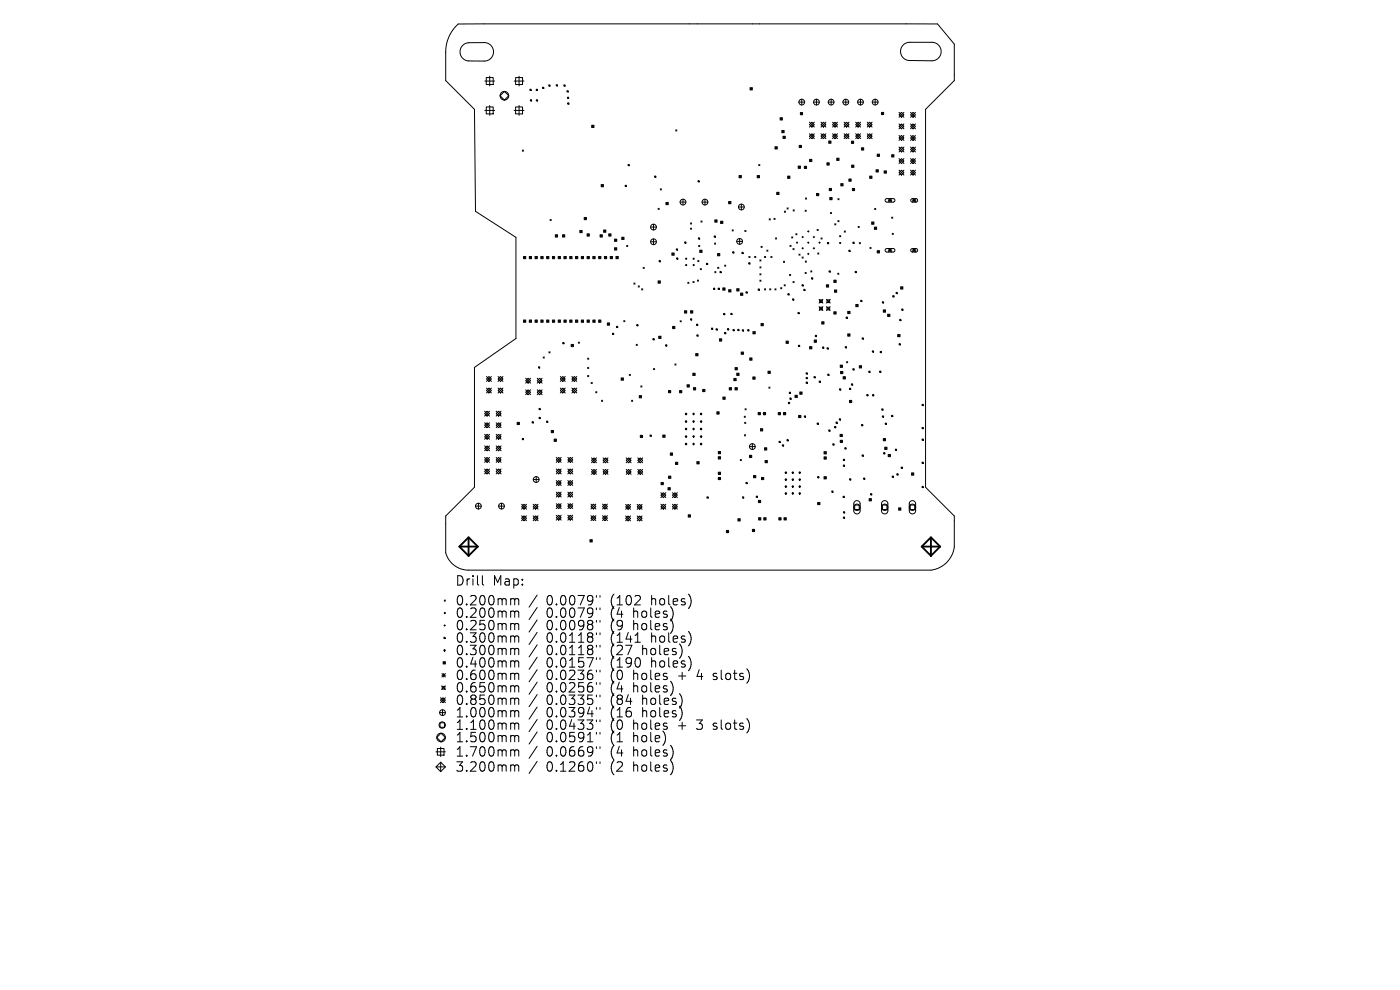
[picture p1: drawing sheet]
<svg xmlns="http://www.w3.org/2000/svg" width="297mm" height="210mm" viewBox="0 0 297 210" stroke-linecap="round" stroke-linejoin="round" font-family="sans-serif">
<defs><g id="words">
<g font-size="2.8">
<text x="96.5" y="124.5">Drill</text>
<text x="104.5" y="124.5">Map:</text>
<text x="96.5" y="128.7">0.200mm</text>
<text x="96.5" y="131.3">0.200mm</text>
<text x="115.9" y="128.7">0.0079&quot;</text>
<text x="115.9" y="131.3">0.0079&quot;</text>
<text x="129.7" y="128.7">(102</text>
<text x="129.7" y="131.3">(4</text>
<text x="134.6" y="131.3">holes)</text>
<text x="138.4" y="128.7">holes)</text>
<text x="96.5" y="134">0.250mm</text>
<text x="96.5" y="136.6">0.300mm</text>
<text x="115.9" y="134">0.0098&quot;</text>
<text x="115.9" y="136.6">0.0118&quot;</text>
<text x="129.7" y="134">(9</text>
<text x="129.7" y="136.6">(141</text>
<text x="134.6" y="134">holes)</text>
<text x="138.4" y="136.6">holes)</text>
<text x="96.5" y="139.3">0.300mm</text>
<text x="96.5" y="141.9">0.400mm</text>
<text x="115.9" y="139.3">0.0118&quot;</text>
<text x="115.9" y="141.9">0.0157&quot;</text>
<text x="129.7" y="139.3">(27</text>
<text x="129.7" y="141.9">(190</text>
<text x="136.5" y="139.3">holes)</text>
<text x="138.4" y="141.9">holes)</text>
<text x="96.5" y="144.5">0.600mm</text>
<text x="96.5" y="147.2">0.650mm</text>
<text x="96.5" y="149.8">0.850mm</text>
<text x="115.9" y="144.5">0.0236&quot;</text>
<text x="115.9" y="147.2">0.0256&quot;</text>
<text x="115.9" y="149.8">0.0335&quot;</text>
<text x="129.7" y="144.5">(0</text>
<text x="129.7" y="147.2">(4</text>
<text x="129.7" y="149.8">(84</text>
<text x="134.6" y="144.5">holes</text>
<text x="134.6" y="147.2">holes)</text>
<text x="136.5" y="149.8">holes)</text>
<text x="144.3" y="144.5">+</text>
<text x="148.5" y="144.5">4</text>
<text x="152.2" y="144.5">slots)</text>
<text x="96.5" y="152.5">1.000mm</text>
<text x="96.5" y="155.1">1.100mm</text>
<text x="115.9" y="152.5">0.0394&quot;</text>
<text x="115.9" y="155.1">0.0433&quot;</text>
<text x="129.7" y="152.5">(16</text>
<text x="129.7" y="155.1">(0</text>
<text x="134.6" y="155.1">holes</text>
<text x="136.5" y="152.5">holes)</text>
<text x="144.3" y="155.1">+</text>
<text x="148.5" y="155.1">3</text>
<text x="152.2" y="155.1">slots)</text>
<text x="96.5" y="157.7">1.500mm</text>
<text x="96.5" y="160.8">1.700mm</text>
<text x="115.9" y="157.7">0.0591&quot;</text>
<text x="115.9" y="160.8">0.0669&quot;</text>
<text x="129.7" y="157.7">(1</text>
<text x="129.7" y="160.8">(4</text>
<text x="134.6" y="157.7">hole)</text>
<text x="134.6" y="160.8">holes)</text>
<text x="96.5" y="164">3.200mm</text>
<text x="115.9" y="164">0.1260&quot;</text>
<text x="129.7" y="164">(2</text>
<text x="134.6" y="164">holes)</text>
</g>
</g></defs>
<g fill="none" stroke="#000" stroke-width=".21">
<path d="M96.7 5.6l.5-.5h5.5h96.2l3.6 4.3v7.7l-6.1 6.1v80.2l6.1 6.1v6.5a5.7 5.7 0 0 1-5 4.9h-98a5 5 0 0 1-4.9-3.6v-7.8l6.1-6.1v-25.5l8.8-6.1v-21.5l-8.6-5.5-.2-21.6-6.1-6.1v-5.9a8 8 0 0 1 2.1-5.6zM98.2 9.6l1.1-.5 3.4-.1a1.96 1.96 0 0 1 2 2 1.96 1.96 0 0 1-2 2l-3.3-.1a1.94 1.94 0 0 1-1.7-1.3 1.94 1.94 0 0 1 .5-2zM102.8 17.2h2.1M103.2 16.5h1.4v1.4h-1.4zM103.9 16.2v2M107 19.4l.9 .9-.9 .9-.9-.9zM109.1 17.2h2.1M109.4 16.5h1.5v1.4h-1.5zM110.1 16.2v2M112.4 18.9h.3v.3h-.3zM113.8 18.9h.2v.3h-.2zM115.1 18.5h.3v.3h-.3z"/>
<path d="M116.4 18h.3v.3h-.3zM118 18h.3v.2h-.3zM119.6 18h.3v.3h-.3zM120.3 19.2h.2v.3h-.2zM159.1 18.6l.5 .5M159.6 18.6l-.5 .5M191.7 9.5l.5-.4 .7-.1h4.8a1.96 1.96 0 0 1 2 1.9 1.96 1.96 0 0 1-2 2l-4.7-.1a1.93 1.93 0 0 1-1.8-1.2 1.93 1.93 0 0 1 .5-2.1zM102.8 23.4h2.1M103.2 22.7h1.4v1.5h-1.4zM103.9 22.4v2.1M109.1 23.4h2.1M109.4 22.7h1.5v1.5h-1.5z"/>
<path d="M110.1 22.4v2.1M110.8 31.8l.3 .3M111.1 31.8l-.3 .3M112.5 21.2h.3v.2h-.3zM113.8 21.2h.2v.2h-.2zM120.4 20.6h.2v.3h-.2zM120.4 21.8h.3v.3h-.3zM125.5 26.6l.5 .5M126 26.6l-.5 .5M127.5 39.1l.5 .5M128 39.1l-.5 .5M132.6 39.3h.3v.3h-.3z"/>
<path d="M133.2 34.9h.3v.3h-.3zM138.9 37.3h.2v.3h-.2zM143.3 27.5l.3 .3M143.6 27.5l-.3 .3M148.1 38.3h.2v.3h-.2zM156.8 37.2l.5 .5M157.3 37.2l-.5 .5M160.6 37.2l.5 .5M161 34.9l.2 .2M161.1 37.2l-.5 .5M161.2 34.9l-.2 .2M164.4 31.1l.5 .5"/>
<path d="M164.9 31.1l-.5 .5M165.5 25l.5 .5M165.9 27.7l.5 .5M166 25l-.5 .5M166.1 28.9l.5 .5M166.4 27.7l-.5 .5M166.6 28.9l-.5 .5M167.1 37.4l.5 .4M167.6 37.4l-.5 .4M169.3 35.2l.5 .5M169.5 21.7h1.2M169.5 30.8l.5 .5"/>
<path d="M169.8 23.9l.5 .5M169.8 35.2l-.5 .5M170 30.8l-.5 .5M170.1 21v1.3M170.3 23.9l-.5 .5M170.6 35.3l.5 .5M171.1 35.3l-.5 .5M171.7 26.4l.5-.5 .6 .5-.6 .6zM171.7 28.9l.5-.5 .6 .5-.6 .5zM171.7 25.9l1.1 1.1M171.7 28.4l1.1 1M171.7 33.8l.5 .5"/>
<path d="M172.2 33.8l-.5 .5M172.6 21.7h1.2M172.8 25.9l-1.1 1.1M172.8 28.4l-1.1 1M173.2 21v1.3M174.2 26.4l.5-.5 .5 .5-.5 .6zM174.2 28.9l.5-.5 .5 .5-.5 .5zM174.2 28.4l1 1M174.2 25.9l1 1.1M175.2 25.9l-1 1.1M175.2 28.4l-1 1M175.4 34.5l.5 .5"/>
<path d="M175.7 21.7h1.2M175.8 29.9l.5 .5M175.9 34.5l-.5 .5M175.9 40l.5 .4M176.3 29.9l-.5 .5M176.3 21v1.3M176.4 40l-.5 .4M176.6 26.4l.5-.5 .6 .5-.6 .6zM176.6 28.9l.5-.5 .6 .5-.6 .5zM176.6 25.9l1.1 1.1M176.6 28.4l1.1 1M177.5 33.6l.5 .4"/>
<path d="M177.7 28.4l-1.1 1M177.7 25.9l-1.1 1.1M178 33.6l-.5 .4M178.4 38.9l.5 .5M178.8 21.7h1.2M178.9 38.9l-.5 .5M179.1 26.4l.5-.5 .5 .5-.5 .6zM179.1 28.9l.5-.5 .5 .5-.5 .5zM179.1 28.4l1 1M179.1 25.9l1 1.1M179.4 21v1.3M180.1 38l.5 .5"/>
<path d="M180.1 25.9l-1 1.1M180.1 28.4l-1 1M180.6 38l-.5 .5M180.6 29.9l.5 .5M180.7 35l.5 .5M180.8 40l.5 .4M181.1 29.9l-.5 .5M181.2 35l-.5 .5M181.3 40l-.5 .4M181.5 26.4l.5-.5 .6 .5-.6 .6zM181.5 28.9l.5-.5 .6 .5-.6 .5zM181.5 28.4l1.1 1"/>
<path d="M181.5 25.9l1.1 1.1M181.9 21.7h1.3M182.5 21v1.3M182.6 25.9l-1.1 1.1M182.6 28.4l-1.1 1M182.7 31.3l.5 .5M183.2 31.3l-.5 .5M184 26.4l.5-.5 .5 .5-.5 .6zM184 28.9l.5-.5 .5 .5-.5 .5zM184 28.4l1 1M184 25.9l1 1.1M184.5 37.4l.5 .4"/>
<path d="M185 37.4l-.5 .4M185 25.9l-1 1.1M185 28.4l-1 1M185 21.7h1.3M185.7 21v1.3M185.8 36l.5 .5M186.1 32.7l.5 .5M186.3 36l-.5 .5M186.6 32.7l-.5 .5M187 23.8l.5 .5M187.5 23.8l-.5 .5M187.6 36.2l.5 .5"/>
<path d="M188.1 36.2l-.5 .5M189.2 32.8l.4 .5M189.6 32.8l-.4 .5M190.7 24.4l.5-.6 .6 .6-.6 .5zM190.7 26.8l.5-.5 .6 .5-.6 .5zM190.7 29.3l.5-.6 .6 .6-.6 .5zM190.7 34.2l.5-.6 .6 .6-.6 .5zM190.7 36.6l.5-.5 .6 .5-.6 .5zM190.7 23.8l1.1 1.1M190.7 26.3l1.1 1M190.7 28.7l1.1 1.1M190.7 31.2l1.1 1"/>
<path d="M190.7 33.6l1.1 1.1M190.7 36.1l1.1 1M191.2 31.2l.6 .5-.6 .5-.5-.5zM191.8 23.8l-1.1 1.1M191.8 36.1l-1.1 1M191.8 26.3l-1.1 1M191.8 28.7l-1.1 1.1M191.8 31.2l-1.1 1M191.8 33.6l-1.1 1.1M193.2 24.4l.5-.6 .5 .6-.5 .5zM193.2 26.8l.5-.5 .5 .5-.5 .5zM193.2 29.3l.5-.6 .5 .6-.5 .5z"/>
<path d="M193.2 34.2l.5-.6 .5 .6-.5 .5zM193.2 36.6l.5-.5 .5 .5-.5 .5zM193.2 26.3l1 1M193.2 28.7l1 1.1M193.2 31.2l1 1M193.2 33.6l1 1.1M193.2 36.1l1 1M193.2 23.8l1 1.1M193.7 31.2l.5 .5-.5 .5-.5-.5zM194.2 36.1l-1 1M194.2 33.6l-1 1.1M194.2 23.8l-1 1.1"/>
<path d="M194.2 26.3l-1 1M194.2 28.7l-1 1.1M194.2 31.2l-1 1M111.1 54.4l.4 .5M111.5 54.4l-.4 .5M112.3 54.4l.5 .5M112.8 54.4l-.5 .5M113.5 54.4l.5 .5M114 54.4l-.5 .5M114.7 54.4l.5 .5M115.2 54.4l-.5 .5M116 54.4l.4 .5"/>
<path d="M116.4 54.4l-.4 .5M116.7 46.6l.2 .2M116.9 46.6l-.2 .2M117.2 54.4l.5 .5M117.7 54.4l-.5 .5M117.8 49.8l.5 .5M118.3 49.8l-.5 .5M118.4 54.4l.5 .5M118.9 54.4l-.5 .5M119.3 49.8l.5 .5M119.6 54.4l.5 .5M119.8 49.8l-.5 .5"/>
<path d="M120.1 54.4l-.5 .5M120.9 54.4l.5 .5M121.4 54.4l-.5 .5M122.1 54.4l.5 .5M122.6 54.4l-.5 .5M123 48.9l.5 .5M123.3 54.4l.5 .5M123.5 48.9l-.5 .5M123.8 54.4l-.5 .5M123.9 46.1l.5 .5M124.4 46.1l-.5 .5M124.5 54.4l.5 .5"/>
<path d="M124.5 49.6l.5 .5M125 54.4l-.5 .5M125 49.6l-.5 .5M125.8 54.4l.5 .5M126.3 54.4l-.5 .5M127 54.4l.5 .5M127.3 49.8l.5 .5M127.5 54.4l-.5 .5M127.8 49.8l-.5 .5M128 48.8l.5 .5M128.2 54.4l.5 .5M128.5 48.8l-.5 .5"/>
<path d="M128.7 54.4l-.5 .5M129.1 49.6l.5 .5M129.4 54.4l.5 .5M129.6 49.6l-.5 .5M129.9 54.4l-.5 .5M130.4 50.7l.5 .5M130.4 52.6l.5 .4M130.7 54.4l.5 .5M130.9 50.7l-.5 .5M130.9 52.6l-.5 .4M131.2 54.4l-.5 .5M131.9 50.3l.5 .5"/>
<path d="M132.4 50.3l-.5 .5M132.9 52.1l.3 .2M133.2 52.1l-.3 .2M136.4 56.7l.3 .3M136.7 56.7l-.3 .3M138 48.2h1.3M138 51.3h1.3M138.6 47.6v1.2M138.6 50.7v1.2M139.6 44.2l.2 .2M139.6 59.6l.5 .5M139.8 55.3h.3v.2h-.3z"/>
<path d="M139.8 44.2l-.2 .2M140.1 40.1l.2 .2M140.1 59.6l-.5 .5M140.3 40.1l-.2 .2M141.3 42.9l.5 .5M141.8 42.9l-.5 .5M142.5 53.7l.5 .5M143 53.7l-.5 .5M143.5 52.8h.2v.3h-.2zM143.5 54.7h.3v.3h-.3zM144.3 42.9h1.2M144.9 42.3v1.2"/>
<path d="M145.3 51.3h.2v.3h-.2zM145.9 59.9l.3 .2M146.2 59.9l-.3 .2M146.5 48.4l.2 .2M146.5 47.3l.2 .2M146.7 48.4l-.2 .2M146.7 47.3l-.2 .2M147 59.7l.3 .2M147.3 59.7l-.3 .2M147.9 59.4l.3 .2M148 55.3l.3 .2M148.2 50.5h.2v.2h-.2z"/>
<path d="M148.2 59.4l-.3 .2M148.2 52.1l.3 .2M148.3 55.3l-.3 .2M148.4 53.1l.5 .5M148.5 52.1l-.3 .2M148.6 57l.2 .2M148.7 46.9l.2 .2M148.8 57l-.2 .2M148.9 53.1l-.5 .5M148.9 46.9l-.2 .2M148.9 42.9h1.3M149.6 42.3v1.2"/>
<path d="M149.9 55.9h.2v.2h-.2zM151.5 50.1h.3v.2h-.3zM151.6 51.6l.2 .2M151.6 46.6l.5 .5M151.6 57.6l.3 .3M151.8 51.6l-.2 .2M151.9 57.6l-.3 .3M152.1 46.6l-.5 .5M152.2 53.8l.5 .5M152.3 56.7l.2 .2M152.5 56.7l-.2 .2M152.7 53.8l-.5 .5"/>
<path d="M152.7 57.6h.3v.2h-.3zM152.9 46.9l.5 .5M153.4 46.9l-.5 .5M153.7 56.2l.3 .3M154 56.2l-.3 .3M154.6 42.7l.5 .5M155.1 42.7l-.5 .5M155.3 48.8l.3 .2M155.4 53.4h.3v.3h-.3zM155.6 48.8l-.3 .2M156.3 51.2h1.2M156.7 43.9h1.2"/>
<path d="M156.9 50.6v1.2M157.3 43.3v1.2M157.4 53.5h.3v.3h-.3zM158 48.9l.3 .2M158.3 48.9l-.3 .2M158.8 55.7h.3v.3h-.3zM158.9 54.4l.2 .2M159.1 54.4l-.2 .2M160.1 54.4l.2 .2M160.3 54.4l-.2 .2M161.2 55.1l.2 .3M161.2 56.6l.2 .2"/>
<path d="M161.2 58.1l.2 .2M161.2 59.4l.2 .3M161.4 56.6l-.2 .2M161.4 55.1l-.2 .3M161.4 58.1l-.2 .2M161.4 59.4l-.2 .3M161.4 52.2l.3 .3M161.7 52.2l-.3 .3M162.2 54.4l.2 .2M162.4 54.4l-.2 .2M162.7 53l.2 .3M162.9 53l-.2 .3"/>
<path d="M163.2 46.4l.2 .3M163.4 46.4l-.2 .3M163.5 54.4l.3 .2M163.8 54.4l-.3 .2M164.2 46.3l.2 .3M164.4 46.3l-.2 .3M164.5 50.5l.3 .2M164.8 50.5l-.3 .2M164.8 40.8l.5 .5M165.3 40.8l-.5 .5M166.2 55.4l.2 .3M166.4 44.8l.2 .2"/>
<path d="M166.4 55.4l-.2 .3M166.6 44.8l-.2 .2M167 44.1l.2 .2M167.2 44.1l-.2 .2M167.5 58.2l.2 .2M167.6 52l.2 .3M167.7 58.2l-.2 .2M167.8 52l-.2 .3M167.9 50.2l.3 .3M168.2 50.2l-.3 .3M168.2 52.7l.3 .3M168.2 59.7l.3 .3"/>
<path d="M168.3 44.5l.2 .3M168.5 52.7l-.3 .3M168.5 59.7l-.3 .3M168.5 44.5l-.2 .3M168.8 49.6l.3 .2M168.9 51.5h.3M169.1 49.6l-.3 .2M169.1 51.3v.3M169.5 53.9l.2 .2M169.7 53.9l-.2 .2M170.1 50.3h.3M170.1 52.7h.3"/>
<path d="M170.2 54.5l.2 .3M170.3 50.1v.3M170.3 52.5v.3M170.4 54.5l-.2 .3M170.8 57.8l.2 .2M170.8 44.6l.2 .2M170.8 55.4l.3 .2M170.9 42l.2 .2M171 57.8l-.2 .2M171 44.6l-.2 .2M171.1 55.4l-.3 .2M171.1 42l-.2 .2"/>
<path d="M171.3 51.5h.3M171.3 49.1h.3M171.3 53.9h.3M171.5 48.9v.3M171.5 51.3v.3M171.5 53.7v.3M172 57.5l.2 .2M172.2 58.9h.2v.3h-.2zM172.2 57.5l-.2 .2M172.5 50.3h.3M172.5 52.7h.3M172.7 50.1v.3"/>
<path d="M172.7 52.5v.3M173.2 41l.5 .5M173.3 48.6l.3 .3M173.5 53.7l.2 .2M173.6 48.6l-.3 .3M173.7 41l-.5 .5M173.7 51.5h.3M173.7 53.7l-.2 .2M173.9 51.3v.3M174.2 50.5l.2 .2M174.4 50.5l-.2 .2M175.5 51.4h.3v.3h-.3z"/>
<path d="M175.9 57.5h.2v.2h-.2zM176 41.9l.5 .5M176.2 45.1l.2 .2M176.4 45.1l-.2 .2M176.5 41.9l-.5 .5M176.9 59.4l.5 .5M177.1 47.5l.2 .2M177.3 47.5l-.2 .2M177.4 59.4l-.5 .5M177.7 58l.3 .2M177.8 42.1l.2 .3M177.8 46.8l.2 .2"/>
<path d="M178 58l-.3 .2M178 46.8l-.2 .2M178 42.1l-.2 .3M178.1 50l.3 .2M178.1 51.4l.3 .3M178.4 50l-.3 .2M178.4 51.4l-.3 .3M179.1 49l.2 .2M179.3 49l-.2 .2M180.1 53.1h.2v.2h-.2zM180.9 51.4h.3v.2h-.3zM181.4 57.6h.3v.2h-.3z"/>
<path d="M182 48l.3 .3M182.3 48l-.3 .3M182.3 51.5l.2 .2M182.5 51.5l-.2 .2M184.6 52.5l.2 .2M184.8 52.5l-.2 .2M184.9 47.1l.5 .5M185.4 47.1l-.5 .5M185.5 48.2l.5 .5M185.6 44.2l.2 .3M185.8 44.2l-.2 .3M186 48.2l-.5 .5"/>
<path d="M186.1 53.2l.5 .5M186.6 53.2l-.5 .5M187.9 42.2l1.7-.1 .2 .2v.3l-.2 .3h-1.5l-.3-.3zM187.9 52.8l1.7-.1 .2 .2v.3l-.2 .3h-1.5l-.3-.3zM188.4 42.1l.8 .8M188.4 42.5h.8M188.4 52.7l.8 .8M188.4 53.1h.8M188.8 42.1v.8M188.8 52.7v.8M189.2 46.1l.2 .2M189.2 42.1l-.8 .8"/>
<path d="M189.2 52.7l-.8 .8M189.3 49.5l.2 .2M189.4 46.1l-.2 .2M189.5 49.5l-.2 .2M193.6 42.1l.7 .8M193.6 42.5h.7M193.6 42.1h.7M193.6 42.9h.7M193.6 53.1h.7M193.6 52.7h.7M193.6 53.5h.7M193.6 52.7l.7 .8"/>
<path d="M193.6 42.1l-.3 .1-.1 .3 .1 .3 .3 .1M193.6 52.7l-.3 .1-.1 .3 .1 .3 .3 .1M193.9 42.1v.8M193.9 52.7v.8M194.3 42.1l-.7 .8M194.3 52.7l-.7 .8M194.3 42.1l.3 .1 .1 .3-.1 .3-.3 .1M194.3 52.7l.3 .1 .1 .3-.1 .3-.3 .1M103.2 79.9l1 1M104.2 79.9l-1 1M105.7 79.9l1 1M106.7 79.9l-1 1"/>
<path d="M111.1 67.9l.4 .5M111.5 67.9l-.4 .5M112.3 67.9l.5 .5M112.8 67.9l-.5 .5M113.5 67.9l.5 .5M114 67.9l-.5 .5M114.2 77.8h.3v.3h-.3zM114.7 67.9l.5 .5M115.2 67.9l-.5 .5M115.2 75.7l.3 .3M115.5 75.7l-.3 .3M116 67.9l.4 .5"/>
<path d="M116.4 74.6l.3 .3M116.4 67.9l-.4 .5M116.7 74.6l-.3 .3M117.2 67.9l.5 .5M117.7 67.9l-.5 .5M118.4 67.9l.5 .5M118.9 79.9l1 1M118.9 67.9l-.5 .5M119.4 72.7h.2v.2h-.2zM119.6 67.9l.5 .5M119.9 79.9l-1 1M120.1 67.9l-.5 .5"/>
<path d="M120.9 67.9l.5 .5M121.2 73.1l.5 .4M121.3 79.9l1.1 1M121.4 67.9l-.5 .5M121.7 73.1l-.5 .4M122.1 67.9l.5 .5M122.4 79.9l-1.1 1M122.6 67.9l-.5 .5M122.7 72.6l.2 .2M122.9 72.6l-.2 .2M123.3 67.9l.5 .5M123.8 67.9l-.5 .5"/>
<path d="M124.5 67.9l.5 .5M124.7 76l.2 .2M124.7 77.9l.2 .3M124.7 79.7l.2 .2M124.9 76l-.2 .2M124.9 77.9l-.2 .3M124.9 79.7l-.2 .2M125 67.9l-.5 .5M125.8 67.9l.5 .5M126.3 67.9l-.5 .5M127 67.9l.5 .5M127.5 67.9l-.5 .5"/>
<path d="M128.8 68.5l.5 .5M129.3 68.5l-.5 .5M129.9 70.7h.3v.3h-.3zM130.8 69.2h.2v.3h-.2zM132.3 68l.3 .3M132.6 68l-.3 .3M133.5 79.4l.2 .3M133.7 79.4l-.2 .3M134.5 60l.2 .3M134.7 60l-.2 .3M135 73l.2 .3M135.1 68.9h.2v.2h-.2z"/>
<path d="M135.2 73l-.2 .3M135.4 60.6l.2 .3M135.6 60.6l-.2 .3M136.1 61.3l.3 .2M136.4 61.3l-.3 .2M138.5 71.8h.3v.3h-.3zM138.6 78.2l.3 .2M138.9 78.2l-.3 .2M139.7 71.3l.5 .5M140.2 71.3l-.5 .5M141.2 73.1h.3v.3h-.3zM142.7 69.2l.5 .5"/>
<path d="M143.2 77.2l.2 .2M143.2 69.2l-.5 .5M143.4 77.2l-.2 .2M144.3 68l.2 .3M144.5 68l-.2 .3M145.2 65.9l.5 .5M145.7 65.9l-.5 .5M146.5 67.6h.2v.3h-.2zM146.5 65.9l.5 .5M147 65.9l-.5 .5M147 79.2l.5 .5M147.5 79.2l-.5 .5"/>
<path d="M147.6 75l.5 .5M147.8 68.8h.2v.2h-.2zM147.8 71h.3v.3h-.3zM148.1 75l-.5 .5M150.9 69.6h.3v.3h-.3zM151.4 61.1h.2v.3h-.2zM151.9 69.7h.3v.3h-.3zM152.3 61.1h.3v.3h-.3zM152.6 71.9l.5 .5M153.1 71.9l-.5 .5M153.3 61.1l.5 .5M153.5 66.5h.3v.3h-.3z"/>
<path d="M153.7 70.5h.3v.3h-.3zM153.8 61.1l-.5 .5M154.3 69.7h.3v.3h-.3zM154.6 61.4l.5 .5M155 66.5h.3v.2h-.3zM155.1 61.4l-.5 .5M155.5 69.9h.3v.3h-.3zM155.9 78l.5 .5M156.3 61.2l.5 .5M156.3 79.2l.5 .5M156.4 78l-.5 .5M156.5 69.9h.3v.2h-.3z"/>
<path d="M156.8 61.2l-.5 .5M156.8 79.2l-.5 .5M157.1 62.2l.5 .5M157.2 74.7l.5 .5M157.5 70h.2v.2h-.2zM157.6 62.2l-.5 .5M157.7 74.7l-.5 .5M158.3 61.9h.2v.3h-.2zM158.6 69.9h.3v.3h-.3zM159 75.9l.5 .5M159.5 75.9l-.5 .5M159.7 80l.5 .5"/>
<path d="M159.7 70.3l.5 .5M160.2 80l-.5 .5M160.2 70.3l-.5 .5M160.8 61.3h.3v.3h-.3zM161.4 68.6l.5 .5M161.9 68.6l-.5 .5M162.2 61.3l.2 .2M162.4 61.3l-.2 .2M162.9 78.7l.5 .5M163.3 61.3l.2 .2M163.4 78.7l-.5 .5M163.5 61.3l-.2 .2"/>
<path d="M164.4 61.3l.2 .2M164.6 61.3l-.2 .2M165.6 61l.3 .3M165.9 61l-.3 .3M166.4 60.4l.2 .2M166.6 60.4l-.2 .2M166.8 72.4l.4 .4M167.1 62.3h.3v.3h-.3zM167.2 72.4l-.4 .4M168.1 63.4h.3v.3h-.3zM169.3 66.3h.2v.2h-.2zM169.4 73.2h.2v.3h-.2z"/>
<path d="M170.1 60.4h.3v.3h-.3zM170.5 61.4h.3v.2h-.3zM171 79.1h.3v.2h-.3zM171.7 73.5l.5 .5M172.2 73.5l-.5 .5M172.7 79.9h.2v.3h-.2zM172.7 72.1l.5 .5M173 71.1h.2v.3h-.2zM173.2 72.1l-.5 .5M173.8 63.5l.8 .8M173.8 65.1l.8 .8M173.9 63.6h.5v.6h-.5z"/>
<path d="M173.9 65.2h.5v.5h-.5zM174.3 68.3l.5 .4M174.5 73.6h.3v.3h-.3zM174.6 63.5l-.8 .8M174.6 65.1l-.8 .8M174.8 68.3l-.5 .4M175.3 60.4l.5 .5M175.3 65.1l.8 .8M175.3 63.5l.8 .8M175.4 63.6h.6v.6h-.6zM175.4 65.2h.6v.5h-.6zM175.5 73.8h.2v.2h-.2z"/>
<path d="M175.6 79.4h.3v.2h-.3zM175.8 60.4l-.5 .5M176.1 63.5l-.8 .8M176.1 65.1l-.8 .8M176.9 66.1l.5 .5M177 61.5l.5 .5M177.4 66.1l-.5 .5M177.5 61.5l-.5 .5M178.2 77.4l.5 .5M178.3 78.8l.5 .5M178.7 77.4l-.5 .5M178.8 78.8l-.5 .5"/>
<path d="M178.9 79.9l.4 .5M179.3 73.5h.3v.3h-.3zM179.3 79.9l-.4 .5M179.5 67.3h.3v.2h-.3zM179.6 76.7l.2 .3M179.8 76.7l-.2 .3M179.8 66l.5 .5M179.8 70.8l.5 .5M180.3 66l-.5 .5M180.3 70.8l-.5 .5M180.9 78.2h.3v.3h-.3zM181.6 64.6l.4 .5"/>
<path d="M182 64.6l-.4 .5M182.3 77.6l.5 .5M182.6 63.7h.2v.3h-.2zM182.8 77.6l-.5 .5M182.9 71.7h.3v.2h-.3zM184.3 78.7h.3v.3h-.3zM185.1 74.4h.2v.3h-.2zM186.6 78.7h.3v.3h-.3zM186.7 74.5h.3v.3h-.3zM187.2 64h.2v.3h-.2zM187.4 65.7l.5 .5M187.9 65.7l-.5 .5"/>
<path d="M188.3 66.7l.5 .4M188.8 66.7l-.5 .4M189.4 62.7h.3v.3h-.3zM190.1 62h.3v.3h-.3zM190.4 70.9l.5 .5M190.7 72.9h.3v.3h-.3zM190.9 67.8h.2v.2h-.2zM190.9 70.9l-.5 .5M191.1 60.8l.4 .5M191.3 65.5h.3v.3h-.3zM191.5 60.8l-.4 .5M102.8 87.7l.5-.5 .5 .5-.5 .6z"/>
<path d="M102.8 90.2l.5-.5 .5 .5-.5 .5zM102.8 92.7l.5-.6 .5 .6-.5 .5zM102.8 95.1l.5-.5 .5 .5-.5 .5zM102.8 97.6l.5-.6 .5 .6-.5 .5zM102.8 87.2l1 1.1M102.8 89.7l1 1M102.8 92.1l1 1.1M102.8 94.6l1 1M102.8 97l1 1.1M102.8 99.5l1 1M103.2 80.4l.5-.5 .5 .5-.5 .5zM103.2 82.3l1 1.1"/>
<path d="M103.7 82.3l.5 .5-.5 .6-.5-.6zM103.8 97l-1 1.1M103.8 87.2l-1 1.1M103.8 89.7l-1 1M103.8 92.1l-1 1.1M103.8 94.6l-1 1M103.8 99.5l-1 1M104.2 82.3l-1 1.1M105.3 87.7l.5-.5 .5 .5-.5 .6zM105.3 92.7l.5-.6 .5 .6-.5 .5zM105.3 95.1l.5-.5 .5 .5-.5 .5zM105.3 89.7l1 1"/>
<path d="M105.3 92.1l1 1.1M105.3 94.6l1 1M105.3 97l1 1.1M105.3 99.5l1 1M105.3 87.2l1 1.1M105.7 80.4l.5-.5 .5 .5-.5 .5zM105.7 82.8l.5-.5 .5 .5-.5 .6zM105.7 82.3l1 1.1M105.8 89.7l.5 .5-.5 .5-.5-.5zM105.8 97l.5 .6-.5 .5-.5-.5zM106.3 94.6l-1 1M106.3 99.5l-1 1"/>
<path d="M106.3 87.2l-1 1.1M106.3 89.7l-1 1M106.3 92.1l-1 1.1M106.3 97l-1 1.1M106.7 82.3l-1 1.1M109.7 89.6l.5 .5M110.2 89.6l-.5 .5M110.8 93h.3v.3h-.3zM111.5 83.2l.5-.5 .6 .5-.6 .5zM111.5 80.2l1.1 1.1M111.5 82.7l1.1 1M112 80.2l.6 .6-.6 .5-.5-.5z"/>
<path d="M112.6 80.2l-1.1 1.1M112.6 82.7l-1.1 1M112.9 89.5h.2v.2h-.2zM114 80.8l.5-.6 .5 .6-.5 .5zM114 83.2l.5-.5 .5 .5-.5 .5zM114 82.7l1 1M114 80.2l1 1.1M114.4 86.6h.2v.3h-.2zM114.4 88.5h.2v.3h-.2zM115 80.2l-1 1.1M115 82.7l-1 1M115.9 89.3h.3v.3h-.3z"/>
<path d="M116.9 91.3l.5 .5M117.4 91.3l-.5 .5M117.6 93.1l.4 .5M118 97l1.1 1.1M118 99.5l1.1 1M118 93.1l-.4 .5M118.5 97l.6 .6-.6 .5-.5-.5zM118.9 80.4l.5-.5 .5 .5-.5 .5zM118.9 82.3l1 1.1M119.1 99.5l-1.1 1M119.1 97l-1.1 1.1M119.4 82.3l.5 .5-.5 .6-.5-.6z"/>
<path d="M119.9 82.3l-1 1.1M120.5 97.6l.5-.6 .5 .6-.5 .5zM120.5 97l1 1.1M120.5 99.5l1 1M121.3 80.4l.5-.5 .6 .5-.6 .5zM121.3 82.3l1.1 1.1M121.5 97l-1 1.1M121.5 99.5l-1 1M121.8 82.3l.6 .5-.6 .6-.5-.6zM122.4 82.3l-1.1 1.1M125.4 81.1l.2 .3M125.5 97.1l1 1.1"/>
<path d="M125.5 99.6l1 1M125.6 81.1l-.2 .3M126 97.1l.5 .5-.5 .6-.5-.6zM126.4 83.1l.2 .2M126.5 97.1l-1 1.1M126.5 99.6l-1 1M126.6 83.1l-.2 .2M127.6 84.9l.3 .2M127.9 84.9l-.3 .2M127.9 99.6l1.1 1M127.9 97.1l1.1 1.1M128.5 97.1l.5 .5-.5 .6-.6-.6z"/>
<path d="M128.5 99.6l.5 .5-.5 .5-.6-.5zM129 97.1l-1.1 1.1M129 99.6l-1.1 1M131.8 80.2l.5 .5M132.3 80.2l-.5 .5M132.8 97.1l1.1 1.1M132.8 99.6l1.1 1M133.4 97.1l.5 .5-.5 .6-.6-.6zM133.9 97.1l-1.1 1.1M133.9 99.6l-1.1 1M134 84.9l.2 .2M134.2 84.9l-.2 .2"/>
<path d="M135.3 97.6l.5-.5 .5 .5-.5 .6zM135.3 99.6l1 1M135.3 97.1l1 1.1M135.6 83.9l.5 .5M135.8 92.3l.5 .5M135.9 81.9l.3 .2M136.1 83.9l-.5 .5M136.2 81.9l-.3 .2M136.3 92.3l-.5 .5M136.3 99.6l-1 1M136.3 97.1l-1 1.1M137.9 92.3h.3v.2h-.3z"/>
<path d="M140.6 92.3l.5 .5M141.1 92.3l-.5 .5M141.8 82.8l.5 .5M142.2 96.1l.5 .5M142.3 82.8l-.5 .5M142.7 96.1l-.5 .5M143.3 98l.5 .5M143.8 98l-.5 .5M144.2 82.8l.4 .5M144.6 82.8l-.4 .5M145.4 87.8l.1-.2 .2 .2-.2 .2zM145.4 89.4l.1-.2 .2 .2-.2 .2z"/>
<path d="M145.4 91l.1-.2 .2 .2-.2 .2zM145.4 92.6l.1-.2 .2 .2-.2 .2zM145.4 94.2l.1-.2 .2 .2-.2 .2zM145.8 81.6l.4 .5M146.2 81.6l-.4 .5M147 87.8l.1-.2 .2 .2-.2 .2zM147 89.4l.1-.2 .2 .2-.2 .2zM147 91l.1-.2 .2 .2-.2 .2zM147 92.6l.1-.2 .2 .2-.2 .2zM147 94.2l.1-.2 .2 .2-.2 .2zM147.1 82.2l.5 .5M147.6 82.2l-.5 .5"/>
<path d="M147.8 97.9l.5 .5M148.3 97.9l-.5 .5M148.5 87.8l.2-.2 .2 .2-.2 .2zM148.5 89.4l.2-.2 .2 .2-.2 .2zM148.5 94.2l.2-.2 .2 .2-.2 .2zM148.7 90.8l.2 .2-.2 .2-.2-.2zM148.7 92.4l.2 .2-.2 .2-.2-.2zM149.1 82.6l.5 .5M149.6 82.6l-.5 .5M152.1 87.4l.5 .4M152.4 96.9l.5 .5M152.4 95.8l.5 .5"/>
<path d="M152.6 87.4l-.5 .4M152.9 96.9l-.5 .5M152.9 95.8l-.5 .5M153.4 84.2l.4 .5M153.8 84.2l-.4 .5M154.7 82.2l.5 .5M155.2 82.2l-.5 .5M155.7 80.3l.5 .5M155.9 82.2l.5 .5M156.2 80.3l-.5 .5M156.4 82.2l-.5 .5M157 97.5l.3 .2"/>
<path d="M157.3 97.5l-.3 .2M157.9 88.3l.2 .2M157.9 92.2l.3 .3M158 89.6l.2 .2M158.1 86.7l.2 .2M158.1 88.3l-.2 .2M158.2 92.2l-.3 .3M158.2 89.6l-.2 .2M158.3 86.7l-.2 .2M159 96.6l.5 .5M159 94.7h1.2M159.5 96.6l-.5 .5"/>
<path d="M159.6 94.1v1.2M160.8 87.5l.5 .5M161.3 87.5l-.5 .5M161.3 90.9l.5 .5M161.8 90.9l-.5 .5M161.9 87.5l.5 .5M162.2 95l.5 .5M162.3 97.7l.5 .5M162.4 87.5l-.5 .5M162.7 95l-.5 .5M162.8 97.7l-.5 .5M163.1 82.1l.2 .3"/>
<path d="M163.3 82.1l-.2 .3M165.1 87.5l.5 .5M165.3 93.6h.2v.3h-.2zM165.6 87.5l-.5 .5M166 94.4h.2v.2h-.2zM166.2 87.5l.5 .5M166.7 87.5l-.5 .5M167 93.3h.2v.2h-.2zM167.3 85.4h.2v.2h-.2zM167.4 83.2h.3v.3h-.3zM167.6 84.4h.2v.3h-.2zM168.7 83.8l.4 .5"/>
<path d="M169.1 83.8l-.4 .5M169.4 88.1l.5 .5M169.7 83.1l.5 .5M169.9 88.1l-.5 .5M170.2 83.1l-.5 .5M170.6 88.2h.3v.3h-.3zM171 80.1h.3v.2h-.3zM171 81h.3v.3h-.3zM173.4 89.7h.2v.3h-.2zM173.8 80.8h.2v.3h-.2zM174.8 96.9l.5 .5M174.8 95.8l.5 .5"/>
<path d="M175.3 96.9l-.5 .5M175.3 95.8l-.5 .5M175.8 91.2h.3v.3h-.3zM176.7 94.1h.2v.3h-.2zM177 90.5h.3v.2h-.3zM177.4 89.5h.2v.3h-.2zM178.1 88.8h.2v.3h-.2zM178.1 82.5h.3v.2h-.3zM178.2 92.1l.5 .5M178.2 93.4l.5 .5M178.7 92.1l-.5 .5M178.7 93.4l-.5 .5"/>
<path d="M178.9 97.4h.3v.3h-.3zM178.9 98.7h.3v.2h-.3zM179.2 95h.3v.2h-.3zM180.2 84.9l.5 .5M180.2 82.4h.3v.2h-.3zM180.6 81.4h.3v.3h-.3zM180.7 84.9l-.5 .5M182.8 90.1h.2v.2h-.2zM182.9 96.5h.2v.3h-.2zM183.9 83.7h.2v.3h-.2zM185.1 83.7h.3v.3h-.3zM187.1 86.7h.2v.3h-.2z"/>
<path d="M187.2 88.2h.2v.3h-.2zM187.4 93l.5 .5M187.5 96h.2v.3h-.2zM187.7 94.9l.5 .4M187.8 89.8h.3v.2h-.3zM187.9 93l-.5 .5M188.2 94.9l-.5 .4M188.4 96.4l.5 .5M188.9 96.4l-.5 .5M189.1 88.1h.3v.3h-.3zM189.9 95.3h.3v.2h-.3zM191.2 99.1h.2v.2h-.2z"/>
<path d="M195.6 85.8h.3v.2h-.3zM195.6 90.7h.3v.2h-.3zM195.6 93.1h.3v.3h-.3zM195.6 98h.3v.3h-.3zM100.9 107.4h1.2M101.5 106.8v1.2M102.8 100l.5-.5 .5 .5-.5 .5zM105.3 100l.5-.5 .5 .5-.5 .5zM105.8 107.4h1.2M106.4 106.8v1.2M110.7 107.5l.5-.5 .5 .5-.5 .5zM110.7 107l1 1"/>
<path d="M110.7 109.4l1 1.1M111.2 109.4l.5 .5-.5 .6-.5-.6zM111.7 107l-1 1M111.7 109.4l-1 1.1M113.1 107.5l.5-.5 .5 .5-.5 .5zM113.1 109.9l.5-.5 .5 .5-.5 .6zM113.1 109.4l1 1.1M113.1 107l1 1M113.1 101.7h1.3M113.8 101.1v1.2M114.1 107l-1 1M114.1 109.4l-1 1.1"/>
<path d="M118 100l.5-.5 .6 .5-.6 .5zM118 107.4l.5-.6 .6 .6-.6 .5zM118 109.8l.5-.5 .6 .5-.6 .5zM118 101.9l1.1 1.1M118 104.4l1.1 1M118 106.8l1.1 1.1M118 109.3l1.1 1M118.5 101.9l.6 .6-.6 .5-.5-.5zM118.5 104.4l.6 .5-.6 .5-.5-.5zM119.1 106.8l-1.1 1.1M119.1 101.9l-1.1 1.1M119.1 104.4l-1.1 1"/>
<path d="M119.1 109.3l-1.1 1M120.5 100l.5-.5 .5 .5-.5 .5zM120.5 102.5l.5-.6 .5 .6-.5 .5zM120.5 104.9l.5-.5 .5 .5-.5 .5zM120.5 107.4l.5-.6 .5 .6-.5 .5zM120.5 109.8l.5-.5 .5 .5-.5 .5zM120.5 101.9l1 1.1M120.5 104.4l1 1M120.5 106.8l1 1.1M120.5 109.3l1 1M121.5 104.4l-1 1M121.5 101.9l-1 1.1"/>
<path d="M121.5 106.8l-1 1.1M121.5 109.3l-1 1M125.2 114.5l.4 .5M125.4 107.5l.5-.6 .5 .6-.5 .5zM125.4 109.9l.5-.5 .5 .5-.5 .5zM125.4 106.9l1 1.1M125.4 109.4l1 1M125.5 100.1l.5-.5 .5 .5-.5 .5zM125.6 114.5l-.4 .5M126.4 106.9l-1 1.1M126.4 109.4l-1 1M127.8 107.5l.5-.6 .6 .6-.6 .5z"/>
<path d="M127.8 109.9l.5-.5 .6 .5-.6 .5zM127.8 109.4l1.1 1M127.8 106.9l1.1 1.1M128.9 106.9l-1.1 1.1M128.9 109.4l-1.1 1M132.7 107.5l.5-.5 .6 .5-.6 .5zM132.7 110l.5-.6 .6 .6-.6 .5zM132.7 107l1.1 1M132.7 109.4l1.1 1.1M132.8 100.1l.6-.5 .5 .5-.5 .5zM133.8 107l-1.1 1M133.8 109.4l-1.1 1.1"/>
<path d="M135.2 107.5l.5-.5 .5 .5-.5 .5zM135.2 110l.5-.6 .5 .6-.5 .5zM135.2 109.4l1 1.1M135.2 107l1 1M135.3 100.1l.5-.5 .5 .5-.5 .5zM136.2 109.4l-1 1.1M136.2 107l-1 1M140.2 105l.5-.5 .5 .5-.5 .6zM140.2 107.5l.5-.5 .5 .5-.5 .5zM140.2 107l1 1M140.2 104.5l1 1.1M140.2 102.3l.5 .5"/>
<path d="M140.7 102.3l-.5 .5M141.2 104.5l-1 1.1M141.2 107l-1 1M141.7 103.4l.5 .5M141.8 101l.5 .5M142.2 103.4l-.5 .5M142.3 101l-.5 .5M142.7 107l1 1M142.7 104.5l1 1.1M143.2 104.5l.5 .5-.5 .6-.5-.6zM143.2 107l.5 .5-.5 .5-.5-.5zM143.7 104.5l-1 1.1"/>
<path d="M143.7 107l-1 1M146 109.2l.5 .5M146.5 109.2l-.5 .5M150 105.4h.2v.3h-.2zM152.4 101.3l.5 .5M152.4 100.2l.5 .5M152.9 101.3l-.5 .5M152.9 100.2l-.5 .5M154.1 112.5l.5 .5M154.6 112.5l-.5 .5M156.5 110l.5 .5M157 110l-.5 .5"/>
<path d="M157.5 105.4h.3v.3h-.3zM158.3 102.3h.2v.3h-.2zM159.6 112.3l.5 .5M159.9 100.9l.4 .5M160.1 112.3l-.5 .5M160.3 100.9l-.4 .5M160.4 105.2h.3v.3h-.3zM160.9 106.1l.5 .5M160.9 109.8l.5 .5M161.4 106.1l-.5 .5M161.4 109.8l-.5 .5M161.5 101.3l.5 .5"/>
<path d="M162 109.8l.5 .5M162 101.3l-.5 .5M162.5 109.8l-.5 .5M165.2 109.8l.5 .5M165.7 109.8l-.5 .5M166.3 109.8l.5 .5M166.5 100.3l.2-.2 .2 .2-.2 .1zM166.5 103.2l.2-.2 .2 .2-.2 .2zM166.7 101.5l.2 .2-.2 .2-.2-.2zM166.7 104.5l.2 .2-.2 .2-.2-.2zM166.8 109.8l-.5 .5M168 100.3l.2-.2 .2 .2-.2 .1z"/>
<path d="M168 101.7l.2-.2 .2 .2-.2 .2zM168 103.2l.2-.2 .2 .2-.2 .2zM168 104.6l.2-.1 .2 .1-.2 .2zM169.5 100.3l.2-.2 .1 .2-.1 .1zM169.5 103.2l.2-.2 .1 .2-.1 .2zM169.7 101.5l.1 .2-.1 .2-.2-.2zM169.7 104.5l.1 .2-.1 .2-.2-.2zM173.5 101.1h.2v.3h-.2zM173.5 106.6l.5 .5M174 106.6l-.5 .5M174.8 101.1l.5 .5M175.3 101.1l-.5 .5"/>
<path d="M176.5 104.2h.2v.2h-.2zM178.8 105.3h.3v.2h-.3zM178.9 109.7h.3v.2h-.3zM178.9 108.6h.3v.2h-.3zM180.2 101.6h.3v.2h-.3zM181.3 107.1h1v1h-1zM181.3 106.4l.7-.2 .5 .5v1.8l-.5 .5-.5-.1-.4-.4v-1.7zM183.2 101.4h.3v.3h-.3zM184.4 105.8l.5 .5M184.7 104.7h.2v.3h-.2zM184.9 105.8l-.5 .5M187.2 106.4l.7-.2 .4 .5v1.8l-.4 .5-.6-.1-.3-.4v-1.7z"/>
<path d="M187.2 107.1h1v1h-1zM189.3 101h.2v.2h-.2zM190.3 100.5h.2v.3h-.2zM190.6 107.7l.5 .5M191.1 107.7l-.5 .5M193.1 106.4l.6-.2 .5 .5v1.8l-.5 .5-.5-.1-.3-.4v-1.7zM193.1 107.1h.9v1h-.9zM193.4 100.3l.5 .5M193.9 100.3l-.5 .5M195.6 103.2h.3v.2h-.3zM94.2 135.2h.2v.3h-.2zM94.2 132.7h.3"/>
<path d="M94.2 127.3l.3 .2M94.3 137.8l.2 .2-.2 .1-.2-.1zM94.3 132.5v.3M94.5 127.3l-.3 .2M102.3 122.1v1.7l.3 .3M108.6 127h.3l.3 .3M108.6 129.6h.3l.3 .3M108.6 132.3h.3l.3 .3M108.6 134.9h.3l.3 .3M108.6 137.5h.3l.3 .3M109.2 127.3l.3-.3 .5 .1v1.2M109.2 127.3v1"/>
<path d="M109.2 129.9v1.1M109.2 132.6v1M109.2 135.2v1M109.2 137.8v1.1M109.2 129.9l.3-.3 .5 .1v1.3M109.2 132.6l.3-.3 .5 .1v1.2M109.2 135.2l.3-.3 .5 .1v1.2M109.2 137.8l.3-.3 .5 .1v1.3M114 126.2l-1.8 2.6M114 128.9l-1.8 2.5M114 131.5l-1.8 2.6M114 134.1l-1.8 2.6"/>
<path d="M114 136.8l-1.8 2.6M114 139.4l-1.8 2.6M126.5 126.3v.4M126.5 129v.3M126.5 131.6v.4M126.5 134.2v.4M126.5 136.9v.4M126.5 139.5v.4M127.3 126.3v.4M127.3 129v.3M127.3 131.6v.4M127.3 134.2v.4"/>
<path d="M127.3 136.9v.4M127.3 139.5v.4M134.7 136.2h1.2M92.5 159.5h2M92.7 156.4l.9-.9 .9 .9-.9 1zM92.8 158.8h1.4v1.4h-1.4zM93.3 151.2h1.2M93.3 153.3h1v1h-1zM93.4 148.5l.6-.5 .5 .5-.5 .5zM93.4 148l1.1 1M93.5 158.5v2M93.7 145.5l.8 .8"/>
<path d="M93.8 142.9l.7 .7M93.8 143.2h.7M93.8 145.6h.6v.6h-.6zM93.9 150.6v1.2M94 140.4l.5 .4M94.1 142.9v.7M94.5 145.5l-.8 .8M94.5 140.4l-.5 .4M94.5 142.9l-.7 .7M94.5 148l-1.1 1M108.6 140.2l.5 .1 .1 .2M108.6 142.8h.3l.3 .3"/>
<path d="M108.6 145.5h.3l.3 .3M108.6 148.1h.3l.3 .3M108.6 150.7h.3l.3 .3M108.6 153.4h.3l.3 .3M108.6 156h.3l.3 .3M108.6 159.1h.3l.3 .3M109.2 140.5v1M109.2 143.1v1.1M109.2 145.8v1M109.2 148.4v1M109.2 151v1.1M109.2 153.7v1"/>
<path d="M109.2 156.3v1.1M109.2 159.4v1M109.2 140.5l.3-.3 .5 .1v1.2M109.2 143.1l.3-.3 .5 .1v1.3M109.2 145.8l.3-.3 .5 .1v1.2M109.2 148.4l.3-.3 .5 .1v1.2M109.2 151l.3-.3 .5 .1v1.3M109.2 153.7l.3-.3 .5 .1v1.2M109.2 156.3l.3-.3 .5 .1v1.3M109.2 159.4l.3-.3 .5 .1v1.2M114 142.1l-1.8 2.5M114 144.7l-1.8 2.6"/>
<path d="M114 147.3l-1.8 2.6M114 150l-1.8 2.6M114 152.6l-1.8 2.6M114 155.3l-1.8 2.5M114 158.3l-1.8 2.6M126.5 142.2v.3M126.5 144.8v.4M126.5 147.4v.4M126.5 150.1v.4M126.5 152.7v.4M126.5 155.4v.3M126.5 158.4v.4"/>
<path d="M127.3 142.2v.3M127.3 144.8v.4M127.3 147.4v.4M127.3 150.1v.4M127.3 152.7v.4M127.3 155.4v.3M127.3 158.4v.4M151.3 144.1l.2 .1M151.3 154.6l.2 .1M151.4 142.9v.5M151.4 153.5v.5M92.5 162.7h2"/>
<path d="M93.5 161.7l1 1-1 1-1-1zM93.5 161.7v2M108.6 162.3h.3l.3 .3M109.2 162.6v1M109.2 162.6l.3-.3 .5 .1v1.2M114 161.5l-1.8 2.6M126.5 161.6v.4M127.3 161.6v.4"/>
<circle cx="159.4" cy="18.8" r=".25"/>
<circle cx="107" cy="20.3" r=".92"/>
<circle cx="125.8" cy="26.8" r=".25"/>
<circle cx="127.8" cy="39.4" r=".25"/>
<circle cx="157" cy="37.5" r=".25"/>
<circle cx="160.9" cy="37.5" r=".25"/>
<circle cx="164.7" cy="31.4" r=".25"/>
<circle cx="165.7" cy="25.2" r=".25"/>
<circle cx="166.1" cy="27.9" r=".25"/>
<circle cx="166.4" cy="29.1" r=".25"/>
<circle cx="167.3" cy="37.6" r=".25"/>
<circle cx="169.6" cy="35.5" r=".25"/>
<circle cx="169.8" cy="31.1" r=".25"/>
<circle cx="170" cy="24.1" r=".25"/>
<circle cx="170.1" cy="21.7" r=".61"/>
<circle cx="170.9" cy="35.5" r=".25"/>
<circle cx="172" cy="34" r=".25"/>
<circle cx="173.2" cy="21.7" r=".61"/>
<circle cx="175.7" cy="34.8" r=".25"/>
<circle cx="176" cy="30.2" r=".25"/>
<circle cx="176.3" cy="21.7" r=".61"/>
<circle cx="177.8" cy="33.8" r=".25"/>
<circle cx="178.6" cy="39.2" r=".25"/>
<circle cx="179.4" cy="21.7" r=".61"/>
<circle cx="180.3" cy="38.2" r=".25"/>
<circle cx="180.9" cy="30.2" r=".25"/>
<circle cx="180.9" cy="35.3" r=".25"/>
<circle cx="182.5" cy="21.7" r=".61"/>
<circle cx="183" cy="31.6" r=".25"/>
<circle cx="184.7" cy="37.6" r=".25"/>
<circle cx="185.7" cy="21.7" r=".61"/>
<circle cx="186.1" cy="36.2" r=".25"/>
<circle cx="186.3" cy="32.9" r=".25"/>
<circle cx="187.2" cy="24.1" r=".25"/>
<circle cx="187.8" cy="36.5" r=".25"/>
<circle cx="189.4" cy="33.1" r=".25"/>
<circle cx="111.3" cy="54.6" r=".25"/>
<circle cx="112.5" cy="54.6" r=".25"/>
<circle cx="113.7" cy="54.6" r=".25"/>
<circle cx="115" cy="54.6" r=".25"/>
<circle cx="116.2" cy="54.6" r=".25"/>
<circle cx="117.4" cy="54.6" r=".25"/>
<circle cx="118" cy="50" r=".25"/>
<circle cx="118.7" cy="54.6" r=".25"/>
<circle cx="119.6" cy="50" r=".25"/>
<circle cx="119.9" cy="54.6" r=".25"/>
<circle cx="121.1" cy="54.6" r=".25"/>
<circle cx="122.3" cy="54.6" r=".25"/>
<circle cx="123.3" cy="49.1" r=".25"/>
<circle cx="123.6" cy="54.6" r=".25"/>
<circle cx="124.2" cy="46.4" r=".25"/>
<circle cx="124.8" cy="54.6" r=".25"/>
<circle cx="124.8" cy="49.8" r=".25"/>
<circle cx="126" cy="54.6" r=".25"/>
<circle cx="127.2" cy="54.6" r=".25"/>
<circle cx="127.5" cy="50" r=".25"/>
<circle cx="128.3" cy="49" r=".25"/>
<circle cx="128.5" cy="54.6" r=".25"/>
<circle cx="129.4" cy="49.8" r=".25"/>
<circle cx="129.7" cy="54.6" r=".25"/>
<circle cx="130.6" cy="51" r=".25"/>
<circle cx="130.6" cy="52.8" r=".25"/>
<circle cx="130.9" cy="54.6" r=".25"/>
<circle cx="132.1" cy="50.6" r=".25"/>
<circle cx="138.6" cy="51.3" r=".61"/>
<circle cx="138.6" cy="48.2" r=".61"/>
<circle cx="139.9" cy="59.8" r=".25"/>
<circle cx="141.5" cy="43.2" r=".25"/>
<circle cx="142.8" cy="53.9" r=".25"/>
<circle cx="144.9" cy="42.9" r=".61"/>
<circle cx="145.6" cy="56.2" r=".12"/>
<circle cx="145.6" cy="54.9" r=".12"/>
<circle cx="147.2" cy="56.2" r=".12"/>
<circle cx="147.2" cy="54.9" r=".12"/>
<circle cx="148.7" cy="53.3" r=".25"/>
<circle cx="149.6" cy="42.9" r=".61"/>
<circle cx="151.9" cy="46.9" r=".25"/>
<circle cx="152.5" cy="54" r=".25"/>
<circle cx="153.1" cy="47.2" r=".25"/>
<circle cx="154.8" cy="43" r=".25"/>
<circle cx="156.9" cy="51.2" r=".61"/>
<circle cx="157.3" cy="43.9" r=".61"/>
<circle cx="165" cy="41" r=".25"/>
<circle cx="173.5" cy="41.3" r=".25"/>
<circle cx="176.2" cy="40.2" r=".25"/>
<circle cx="176.3" cy="42.1" r=".25"/>
<circle cx="177.1" cy="59.7" r=".25"/>
<circle cx="181.1" cy="40.2" r=".25"/>
<circle cx="185.2" cy="47.3" r=".25"/>
<circle cx="185.7" cy="48.4" r=".25"/>
<circle cx="186.3" cy="53.4" r=".25"/>
<circle cx="111.3" cy="68.1" r=".25"/>
<circle cx="112.5" cy="68.1" r=".25"/>
<circle cx="113.7" cy="68.1" r=".25"/>
<circle cx="115" cy="68.1" r=".25"/>
<circle cx="116.2" cy="68.1" r=".25"/>
<circle cx="117.4" cy="68.1" r=".25"/>
<circle cx="118.7" cy="68.1" r=".25"/>
<circle cx="119.9" cy="68.1" r=".25"/>
<circle cx="121.1" cy="68.1" r=".25"/>
<circle cx="121.4" cy="73.3" r=".25"/>
<circle cx="122.3" cy="68.1" r=".25"/>
<circle cx="123.6" cy="68.1" r=".25"/>
<circle cx="124.8" cy="68.1" r=".25"/>
<circle cx="126" cy="68.1" r=".25"/>
<circle cx="127.2" cy="68.1" r=".25"/>
<circle cx="129.1" cy="68.7" r=".25"/>
<circle cx="140" cy="71.6" r=".25"/>
<circle cx="142.9" cy="69.5" r=".25"/>
<circle cx="145.4" cy="66.2" r=".25"/>
<circle cx="146.7" cy="66.2" r=".25"/>
<circle cx="147.2" cy="79.4" r=".25"/>
<circle cx="147.8" cy="75.2" r=".25"/>
<circle cx="152.9" cy="72.1" r=".25"/>
<circle cx="153.6" cy="61.3" r=".25"/>
<circle cx="154.8" cy="61.7" r=".25"/>
<circle cx="156.2" cy="78.2" r=".25"/>
<circle cx="156.5" cy="61.5" r=".25"/>
<circle cx="156.5" cy="79.4" r=".25"/>
<circle cx="157.3" cy="62.4" r=".25"/>
<circle cx="157.5" cy="74.9" r=".25"/>
<circle cx="159.3" cy="76.2" r=".25"/>
<circle cx="160" cy="70.6" r=".25"/>
<circle cx="161.7" cy="68.9" r=".25"/>
<circle cx="163.2" cy="79" r=".25"/>
<circle cx="167" cy="72.6" r=".25"/>
<circle cx="172" cy="73.8" r=".25"/>
<circle cx="173" cy="72.4" r=".25"/>
<circle cx="174.6" cy="68.5" r=".25"/>
<circle cx="175.6" cy="60.7" r=".25"/>
<circle cx="177.1" cy="66.4" r=".25"/>
<circle cx="177.3" cy="61.8" r=".25"/>
<circle cx="178.5" cy="77.7" r=".25"/>
<circle cx="178.6" cy="79" r=".25"/>
<circle cx="180.1" cy="66.3" r=".25"/>
<circle cx="180.1" cy="71.1" r=".25"/>
<circle cx="181.8" cy="64.8" r=".25"/>
<circle cx="182.5" cy="77.8" r=".25"/>
<circle cx="187.6" cy="66" r=".25"/>
<circle cx="188.5" cy="66.9" r=".25"/>
<circle cx="190.7" cy="71.2" r=".25"/>
<circle cx="191.3" cy="61.1" r=".25"/>
<circle cx="109.9" cy="89.8" r=".25"/>
<circle cx="117.2" cy="91.5" r=".25"/>
<circle cx="117.8" cy="93.4" r=".25"/>
<circle cx="132" cy="80.4" r=".25"/>
<circle cx="135.9" cy="84.2" r=".25"/>
<circle cx="136.1" cy="92.6" r=".25"/>
<circle cx="140.8" cy="92.5" r=".25"/>
<circle cx="142" cy="83.1" r=".25"/>
<circle cx="142.4" cy="96.3" r=".25"/>
<circle cx="143.5" cy="98.3" r=".25"/>
<circle cx="144.4" cy="83.1" r=".25"/>
<circle cx="146" cy="81.9" r=".25"/>
<circle cx="147.3" cy="82.5" r=".25"/>
<circle cx="148.1" cy="98.2" r=".25"/>
<circle cx="149.3" cy="82.8" r=".25"/>
<circle cx="152.3" cy="87.6" r=".25"/>
<circle cx="152.6" cy="97.1" r=".25"/>
<circle cx="152.6" cy="96" r=".25"/>
<circle cx="153.6" cy="84.5" r=".25"/>
<circle cx="154.9" cy="82.5" r=".25"/>
<circle cx="155.9" cy="80.5" r=".25"/>
<circle cx="156.2" cy="82.5" r=".25"/>
<circle cx="159.2" cy="96.8" r=".25"/>
<circle cx="159.6" cy="94.7" r=".61"/>
<circle cx="159.9" cy="80.2" r=".25"/>
<circle cx="161.1" cy="87.7" r=".25"/>
<circle cx="161.6" cy="91.2" r=".25"/>
<circle cx="162.2" cy="87.7" r=".25"/>
<circle cx="162.4" cy="95.2" r=".25"/>
<circle cx="162.5" cy="97.9" r=".25"/>
<circle cx="165.3" cy="87.7" r=".25"/>
<circle cx="166.4" cy="87.7" r=".25"/>
<circle cx="168.9" cy="84.1" r=".25"/>
<circle cx="169.7" cy="88.4" r=".25"/>
<circle cx="169.9" cy="83.4" r=".25"/>
<circle cx="175.1" cy="97.2" r=".25"/>
<circle cx="175.1" cy="96.1" r=".25"/>
<circle cx="178.5" cy="92.4" r=".25"/>
<circle cx="178.5" cy="93.6" r=".25"/>
<circle cx="179.1" cy="80.1" r=".25"/>
<circle cx="180.5" cy="85.2" r=".25"/>
<circle cx="187.6" cy="93.3" r=".25"/>
<circle cx="187.9" cy="95.1" r=".25"/>
<circle cx="188.7" cy="96.6" r=".25"/>
<circle cx="101.5" cy="107.4" r=".61"/>
<circle cx="106.4" cy="107.4" r=".61"/>
<circle cx="113.7" cy="101.7" r=".61"/>
<circle cx="125.4" cy="114.7" r=".25"/>
<circle cx="140.5" cy="102.6" r=".25"/>
<circle cx="142" cy="103.7" r=".25"/>
<circle cx="142.1" cy="101.2" r=".25"/>
<circle cx="146.2" cy="109.4" r=".25"/>
<circle cx="152.6" cy="100.4" r=".25"/>
<circle cx="152.6" cy="101.5" r=".25"/>
<circle cx="154.3" cy="112.8" r=".25"/>
<circle cx="156.8" cy="110.3" r=".25"/>
<circle cx="159.9" cy="112.5" r=".25"/>
<circle cx="160.1" cy="101.1" r=".25"/>
<circle cx="161.1" cy="106.4" r=".25"/>
<circle cx="161.2" cy="110.1" r=".25"/>
<circle cx="161.8" cy="101.5" r=".25"/>
<circle cx="162.3" cy="110.1" r=".25"/>
<circle cx="165.5" cy="110.1" r=".25"/>
<circle cx="166.6" cy="110.1" r=".25"/>
<circle cx="173.7" cy="106.8" r=".25"/>
<circle cx="175.1" cy="101.4" r=".25"/>
<circle cx="181.8" cy="107.6" r=".67"/>
<circle cx="184.6" cy="106" r=".25"/>
<circle cx="187.7" cy="107.6" r=".67"/>
<circle cx="190.9" cy="108" r=".25"/>
<circle cx="193.6" cy="107.6" r=".67"/>
<circle cx="193.6" cy="100.6" r=".25"/>
<circle cx="94.4" cy="130" r=".12"/>
<circle cx="93.6" cy="156.4" r=".92"/>
<circle cx="93.8" cy="153.8" r=".67"/>
<circle cx="93.9" cy="151.2" r=".61"/>
<circle cx="94.2" cy="140.6" r=".25"/>
</g>
<path d="M97.4 115.9l2-1.9 2 1.9-2 2zM97.4 115.9h4M99.4 114v3.9M195.5 115.9l2-1.9 2 1.9-2 2zM195.5 115.9h4M197.5 114v3.9" fill="none" stroke="#000" stroke-width=".39"/>
<use href="#words"/>
</svg>
